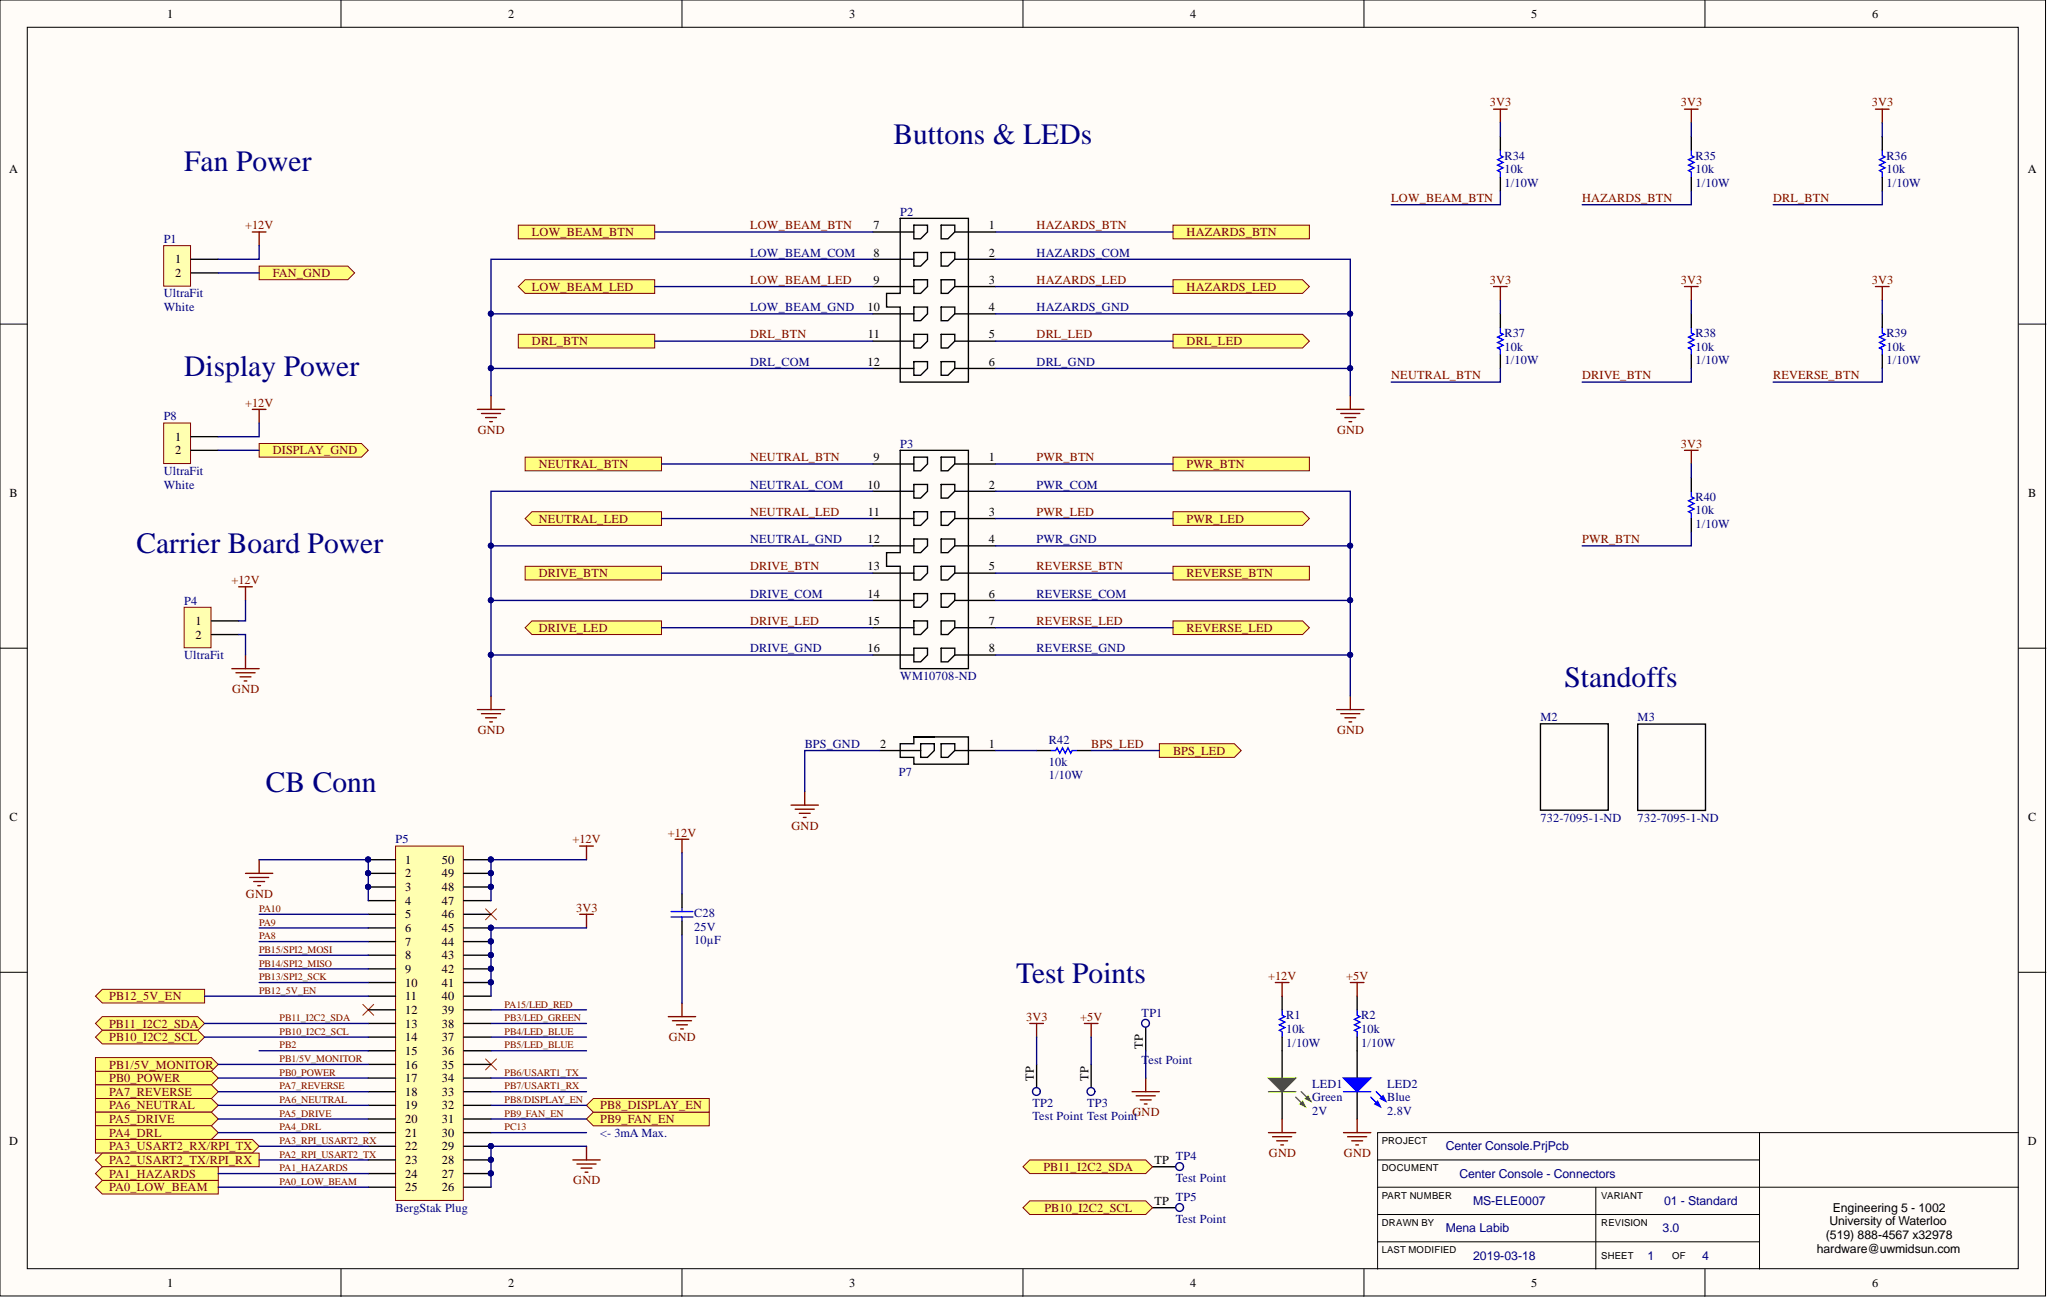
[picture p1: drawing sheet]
<svg xmlns="http://www.w3.org/2000/svg" width="381mm" height="241mm" viewBox="0 0 381 241" stroke-linecap="round" stroke-linejoin="round" font-family="sans-serif">
<defs><g id="words">
<g font-size="5.5" fill="#000080">
<text x="166.2" y="26.7">Buttons &amp; LEDs</text>
<text x="34.3" y="31.8">Fan Power</text>
<text x="34.3" y="69.8">Display Power</text>
<text x="25.4" y="102.8">Carrier Board Power</text>
<text x="291" y="127.7">Standoffs</text>
<text x="49.5" y="147.2">CB Conn</text>
<text x="189" y="182.7">Test Points</text>
</g>
<g font-size="2.3">
<text x="31.1" y="3.3">1</text>
<text x="94.6" y="3.3">2</text>
<text x="158" y="3.3">3</text>
<text x="221.4" y="3.3">4</text>
<text x="284.9" y="3.3">5</text>
<text x="348.3" y="3.3">6</text>
<text x="1.7" y="32.1">A</text>
<text x="377.2" y="32.1">A</text>
<text x="162.5" y="42.6">7</text>
<text x="162.5" y="47.7">8</text>
<text x="184" y="42.6">1</text>
<text x="184" y="47.7">2</text>
<text x="32.6" y="49">1</text>
<text x="32.6" y="51.5">2</text>
<text x="162.5" y="52.8">9</text>
<text x="184" y="52.8">3</text>
<text x="161.4" y="57.8">10</text>
<text x="184" y="57.8">4</text>
<text x="161.5" y="62.9">11</text>
<text x="184" y="62.9">5</text>
<text x="161.4" y="68">12</text>
<text x="184" y="68">6</text>
<text x="32.6" y="81.9">1</text>
<text x="32.6" y="84.5">2</text>
<text x="162.5" y="85.7">9</text>
<text x="184" y="85.7">1</text>
<text x="1.8" y="92.4">B</text>
<text x="161.4" y="90.8">10</text>
<text x="161.5" y="95.9">11</text>
<text x="184" y="90.8">2</text>
<text x="184" y="95.9">3</text>
<text x="377.3" y="92.4">B</text>
<text x="161.4" y="101">12</text>
<text x="184" y="101">4</text>
<text x="161.4" y="106">13</text>
<text x="184" y="106">5</text>
<text x="161.4" y="111.1">14</text>
<text x="184" y="111.1">6</text>
<text x="36.4" y="116.2">1</text>
<text x="36.4" y="118.7">2</text>
<text x="161.4" y="116.2">15</text>
<text x="184" y="116.2">7</text>
<text x="161.4" y="121.3">16</text>
<text x="184" y="121.3">8</text>
<text x="163.7" y="139">2</text>
<text x="184" y="139">1</text>
<text x="1.8" y="152.6">C</text>
<text x="377.3" y="152.6">C</text>
<text x="75.4" y="160.6">1</text>
<text x="82.2" y="160.6">50</text>
<text x="75.4" y="163.1">2</text>
<text x="75.4" y="165.7">3</text>
<text x="82.2" y="165.7">48</text>
<text x="82.2" y="163.1">49</text>
<text x="75.4" y="168.2">4</text>
<text x="75.4" y="170.7">5</text>
<text x="75.4" y="173.3">6</text>
<text x="82.2" y="173.3">45</text>
<text x="82.2" y="170.7">46</text>
<text x="82.2" y="168.2">47</text>
<text x="75.4" y="175.8">7</text>
<text x="75.4" y="178.3">8</text>
<text x="82.2" y="178.3">43</text>
<text x="82.2" y="175.8">44</text>
<text x="75.4" y="180.9">9</text>
<text x="75.4" y="183.4">10</text>
<text x="75.4" y="186">11</text>
<text x="82.2" y="186">40</text>
<text x="82.2" y="183.4">41</text>
<text x="82.2" y="180.9">42</text>
<text x="75.4" y="188.5">12</text>
<text x="75.4" y="191">13</text>
<text x="82.2" y="191">38</text>
<text x="82.2" y="188.5">39</text>
<text x="75.4" y="193.6">14</text>
<text x="75.4" y="196.1">15</text>
<text x="82.2" y="196.1">36</text>
<text x="82.2" y="193.6">37</text>
<text x="212.6" y="195" transform="rotate(-90 212.6 195)">TP</text>
<text x="75.4" y="198.6">16</text>
<text x="75.4" y="201.2">17</text>
<text x="75.4" y="203.7">18</text>
<text x="82.2" y="203.7">33</text>
<text x="82.2" y="201.2">34</text>
<text x="82.2" y="198.6">35</text>
<text x="192.3" y="200.9" transform="rotate(-90 192.3 200.9)">TP</text>
<text x="202.5" y="200.9" transform="rotate(-90 202.5 200.9)">TP</text>
<text x="75.4" y="206.2">19</text>
<text x="75.4" y="208.8">20</text>
<text x="82.2" y="208.8">31</text>
<text x="82.2" y="206.2">32</text>
<text x="1.7" y="212.9">D</text>
<text x="75.4" y="211.3">21</text>
<text x="75.4" y="213.9">22</text>
<text x="82.2" y="213.9">29</text>
<text x="82.2" y="211.3">30</text>
<text x="377.2" y="212.9">D</text>
<text x="75.4" y="216.4">23</text>
<text x="75.4" y="218.9">24</text>
<text x="75.4" y="221.5">25</text>
<text x="82.2" y="221.5">26</text>
<text x="82.2" y="218.9">27</text>
<text x="82.2" y="216.4">28</text>
<text x="214.8" y="216.4">TP</text>
<text x="214.8" y="224">TP</text>
<text x="340.4" y="227.8">University of Waterloo</text>
<text x="340.9" y="225.3">Engineering 5 - 1002</text>
<text x="338" y="232.9">hardware@uwmidsun.com</text>
<text x="339.7" y="230.3">(519) 888-4567 x32978</text>
<text x="31.1" y="239.2">1</text>
<text x="94.6" y="239.2">2</text>
<text x="158" y="239.2">3</text>
<text x="221.4" y="239.2">4</text>
<text x="284.9" y="239.2">5</text>
<text x="348.3" y="239.2">6</text>
</g>
<g font-size="2.3" fill="#800000">
<text x="277.2" y="19.8">3V3</text>
<text x="312.7" y="19.8">3V3</text>
<text x="348.2" y="19.8">3V3</text>
<text x="258.8" y="37.5">LOW_BEAM_BTN</text>
<text x="294.3" y="37.5">HAZARDS_BTN</text>
<text x="329.9" y="37.5">DRL_BTN</text>
<text x="45.6" y="42.6">+12V</text>
<text x="99" y="43.9">LOW_BEAM_BTN</text>
<text x="139.6" y="42.6">LOW_BEAM_BTN</text>
<text x="192.8" y="42.6">HAZARDS_BTN</text>
<text x="220.8" y="43.9">HAZARDS_BTN</text>
<text x="50.7" y="51.5">FAN_GND</text>
<text x="139.6" y="52.8">LOW_BEAM_LED</text>
<text x="192.8" y="52.8">HAZARDS_LED</text>
<text x="277.2" y="52.8">3V3</text>
<text x="312.7" y="52.8">3V3</text>
<text x="348.2" y="52.8">3V3</text>
<text x="99" y="54">LOW_BEAM_LED</text>
<text x="220.8" y="54">HAZARDS_LED</text>
<text x="99" y="64.2">DRL_BTN</text>
<text x="139.6" y="62.9">DRL_BTN</text>
<text x="192.8" y="62.9">DRL_LED</text>
<text x="220.8" y="64.2">DRL_LED</text>
<text x="258.8" y="70.5">NEUTRAL_BTN</text>
<text x="294.3" y="70.5">DRIVE_BTN</text>
<text x="329.9" y="70.5">REVERSE_BTN</text>
<text x="45.6" y="75.6">+12V</text>
<text x="88.9" y="80.7">GND</text>
<text x="248.8" y="80.7">GND</text>
<text x="312.7" y="83.2">3V3</text>
<text x="50.7" y="84.5">DISPLAY_GND</text>
<text x="100.2" y="87">NEUTRAL_BTN</text>
<text x="139.6" y="85.7">NEUTRAL_BTN</text>
<text x="192.8" y="85.7">PWR_BTN</text>
<text x="220.8" y="87">PWR_BTN</text>
<text x="139.6" y="95.9">NEUTRAL_LED</text>
<text x="192.8" y="95.9">PWR_LED</text>
<text x="100.2" y="97.2">NEUTRAL_LED</text>
<text x="220.8" y="97.2">PWR_LED</text>
<text x="294.3" y="101">PWR_BTN</text>
<text x="100.2" y="107.3">DRIVE_BTN</text>
<text x="139.6" y="106">DRIVE_BTN</text>
<text x="192.8" y="106">REVERSE_BTN</text>
<text x="220.8" y="107.3">REVERSE_BTN</text>
<text x="43.1" y="108.6">+12V</text>
<text x="100.2" y="117.5">DRIVE_LED</text>
<text x="139.6" y="116.2">DRIVE_LED</text>
<text x="192.8" y="116.2">REVERSE_LED</text>
<text x="220.8" y="117.5">REVERSE_LED</text>
<text x="43.2" y="128.9">GND</text>
<text x="88.9" y="136.5">GND</text>
<text x="248.8" y="136.5">GND</text>
<text x="203" y="139">BPS_LED</text>
<text x="218.2" y="140.3">BPS_LED</text>
<text x="124.3" y="155.5">+12V</text>
<text x="147.3" y="154.2">GND</text>
<text x="106.5" y="156.8">+12V</text>
<text x="45.8" y="166.9">GND</text>
<text x="107.2" y="169.5">3V3</text>
<text x="20.3" y="186">PB12_5V_EN</text>
<text x="235.9" y="182.1">+12V</text>
<text x="250.4" y="182.1">+5V</text>
<text x="20.3" y="191">PB11_I2C2_SDA</text>
<text x="190.9" y="189.8">3V3</text>
<text x="201" y="189.8">+5V</text>
<text x="20.3" y="193.6">PB10_I2C2_SCL</text>
<text x="124.4" y="193.6">GND</text>
<text x="20.3" y="201.2">PB0_POWER</text>
<text x="20.3" y="203.7">PA7_REVERSE</text>
<text x="20.3" y="198.6">PB1/5V_MONITOR</text>
<text x="20.3" y="206.2">PA6_NEUTRAL</text>
<text x="20.3" y="208.8">PA5_DRIVE</text>
<text x="111.6" y="208.8">PB9_FAN_EN</text>
<text x="111.6" y="206.2">PB8_DISPLAY_EN</text>
<text x="210.7" y="207.5">GND</text>
<text x="20.3" y="211.3">PA4_DRL</text>
<text x="20.3" y="213.9">PA3_USART2_RX/RPI_TX</text>
<text x="236.1" y="215.1">GND</text>
<text x="250" y="215.1">GND</text>
<text x="20.3" y="216.4">PA2_USART2_TX/RPI_RX</text>
<text x="20.3" y="221.5">PA0_LOW_BEAM</text>
<text x="20.3" y="218.9">PA1_HAZARDS</text>
<text x="106.7" y="220.2">GND</text>
<text x="194.1" y="217.7">PB11_I2C2_SDA</text>
<text x="194.3" y="225.3">PB10_I2C2_SCL</text>
</g>
<g font-size="2.3" fill="#000080">
<text x="279.9" y="29.7">R34</text>
<text x="315.4" y="29.7">R35</text>
<text x="350.9" y="29.7">R36</text>
<text x="279.9" y="32.2">10k</text>
<text x="279.9" y="34.8">1/10W</text>
<text x="315.4" y="32.2">10k</text>
<text x="315.4" y="34.8">1/10W</text>
<text x="350.9" y="32.2">10k</text>
<text x="350.9" y="34.8">1/10W</text>
<text x="167.5" y="40.1">P2</text>
<text x="30.4" y="45.2">P1</text>
<text x="139.6" y="47.7">LOW_BEAM_COM</text>
<text x="192.8" y="47.7">HAZARDS_COM</text>
<text x="30.4" y="55.3">UltraFit</text>
<text x="30.4" y="57.8">White</text>
<text x="139.6" y="57.8">LOW_BEAM_GND</text>
<text x="192.8" y="57.8">HAZARDS_GND</text>
<text x="279.9" y="65.2">10k</text>
<text x="279.9" y="62.7">R37</text>
<text x="315.4" y="65.2">10k</text>
<text x="315.4" y="62.7">R38</text>
<text x="350.9" y="65.2">10k</text>
<text x="350.9" y="62.7">R39</text>
<text x="139.6" y="68">DRL_COM</text>
<text x="192.8" y="68">DRL_GND</text>
<text x="279.9" y="67.7">1/10W</text>
<text x="315.4" y="67.7">1/10W</text>
<text x="350.9" y="67.7">1/10W</text>
<text x="30.4" y="78.1">P8</text>
<text x="167.5" y="83.2">P3</text>
<text x="30.4" y="88.3">UltraFit</text>
<text x="30.4" y="90.8">White</text>
<text x="139.6" y="90.8">NEUTRAL_COM</text>
<text x="192.8" y="90.8">PWR_COM</text>
<text x="315.4" y="95.6">10k</text>
<text x="315.4" y="93.1">R40</text>
<text x="139.6" y="101">NEUTRAL_GND</text>
<text x="192.8" y="101">PWR_GND</text>
<text x="315.4" y="98.2">1/10W</text>
<text x="34.3" y="112.4">P4</text>
<text x="139.6" y="111.1">DRIVE_COM</text>
<text x="192.8" y="111.1">REVERSE_COM</text>
<text x="34.3" y="122.5">UltraFit</text>
<text x="139.6" y="121.3">DRIVE_GND</text>
<text x="192.8" y="121.3">REVERSE_GND</text>
<text x="167.5" y="126.3">WM10708-ND</text>
<text x="286.6" y="134">M2</text>
<text x="304.7" y="134.1">M3</text>
<text x="149.7" y="139">BPS_GND</text>
<text x="195.1" y="142.3">10k</text>
<text x="195.1" y="138.3">R42</text>
<text x="167.2" y="144.3">P7</text>
<text x="195.1" y="144.9">1/10W</text>
<text x="286.6" y="152.7">732-7095-1-ND</text>
<text x="304.7" y="152.8">732-7095-1-ND</text>
<text x="73.6" y="156.8">P5</text>
<text x="129.2" y="173">25V</text>
<text x="129.2" y="170.5">C28</text>
<text x="129.2" y="175.6">10µF</text>
<text x="212.4" y="189">TP1</text>
<text x="239.3" y="189.5">R1</text>
<text x="253.2" y="189.5">R2</text>
<text x="212.4" y="197.9">T</text>
<text x="213.7" y="197.9">est Point</text>
<text x="239.3" y="192">10k</text>
<text x="239.3" y="194.6">1/10W</text>
<text x="253.2" y="192">10k</text>
<text x="253.2" y="194.6">1/10W</text>
<text x="244.1" y="202.2">LED1</text>
<text x="258.1" y="202.2">LED2</text>
<text x="192.1" y="205.7">TP2</text>
<text x="192.1" y="208.3">Test Point Test Point</text>
<text x="202.2" y="205.7">TP3</text>
<text x="244.1" y="204.7">Green</text>
<text x="244.1" y="207.3">2V</text>
<text x="258.1" y="204.7">Blue</text>
<text x="258.1" y="207.3">2.8V</text>
<text x="111.6" y="211.3">&lt;- 3mA Max.</text>
<text x="218.7" y="215.6">TP4</text>
<text x="269" y="213.9">Center Console.PrjPcb</text>
<text x="218.7" y="219.7">Test Point</text>
<text x="271.5" y="218.9">Center Console - Connectors</text>
<text x="73.6" y="225.3">BergStak Plug</text>
<text x="218.7" y="223.2">TP5</text>
<text x="218.7" y="227.3">Test Point</text>
<text x="274" y="224">MS-ELE0007</text>
<text x="309.6" y="224">01 - Standard</text>
<text x="269" y="229.1">Mena Labib</text>
<text x="309.3" y="229.1">3.0</text>
<text x="274" y="234.2">2019-03-18</text>
<text x="306.5" y="234.2">1</text>
<text x="316.7" y="234.2">4</text>
</g>
<g font-size="1.9" fill="#800000">
<text x="48.2" y="169.5">PA10</text>
<text x="48.2" y="172.1">PA9</text>
<text x="48.2" y="174.6">PA8</text>
<text x="48.2" y="177.2">PB15/SPI2_MOSI</text>
<text x="48.2" y="179.7">PB14/SPI2_MISO</text>
<text x="48.2" y="182.2">PB13/SPI2_SCK</text>
<text x="48.2" y="184.8">PB12_5V_EN</text>
<text x="52" y="189.8">PB11_I2C2_SDA</text>
<text x="93.9" y="187.3">PA15/LED_RED</text>
<text x="93.9" y="189.8">PB3/LED_GREEN</text>
<text x="52" y="192.4">PB10_I2C2_SCL</text>
<text x="52" y="194.9">PB2</text>
<text x="52" y="197.5">PB1/5V_MONITOR</text>
<text x="93.9" y="192.4">PB4/LED_BLUE</text>
<text x="93.9" y="194.9">PB5/LED_BLUE</text>
<text x="52" y="200">PB0_POWER</text>
<text x="52" y="202.5">PA7_REVERSE</text>
<text x="93.9" y="200">PB6/USART1_TX</text>
<text x="93.9" y="202.5">PB7/USART1_RX</text>
<text x="52" y="205.1">PA6_NEUTRAL</text>
<text x="52" y="207.6">PA5_DRIVE</text>
<text x="93.9" y="205.1">PB8/DISPLAY_EN</text>
<text x="93.9" y="207.6">PB9_FAN_EN</text>
<text x="52" y="210.1">PA4_DRL</text>
<text x="52" y="212.7">PA3_RPI_USART2_RX</text>
<text x="52" y="215.2">PA2_RPI_USART2_TX</text>
<text x="93.9" y="210.1">PC13</text>
<text x="52" y="217.7">PA1_HAZARDS</text>
<text x="52" y="220.3">PA0_LOW_BEAM</text>
</g>
<g font-size="1.8">
<text x="257" y="212.7">PROJECT</text>
<text x="257" y="217.7">DOCUMENT</text>
<text x="257" y="227.9">DRAWN BY</text>
<text x="257" y="222.8">PART NUMBER</text>
<text x="297.9" y="227.9">REVISION</text>
<text x="297.9" y="222.8">VARIANT</text>
<text x="257" y="233">LAST MODIFIED</text>
<text x="297.9" y="234">SHEET</text>
<text x="311.1" y="234">OF</text>
</g>
</g></defs>
<g fill="#fffcf8" stroke="#000" stroke-width=".19">
<path d="M0 0h380.5v240.9h-380.5z"/>
<path d="M5.1 5.1h370.4v230.8h-370.4z"/>
</g>
<g fill="none" stroke="#000" stroke-width=".19">
<path d="M63.4 0v5.1M126.9 0v5.1M190.3 0v5.1M253.7 0v5.1M317.2 0v5.1M0 60.3h5.1M375.5 60.3h5.1M0 120.5h5.1M375.5 120.5h5.1M0 180.8h5.1M375.5 180.8h5.1M256.3 215.6h71"/>
<path d="M327.3 210.6h-71v25.3M327.3 210.6v25.3M327.3 210.6h48.2M63.4 235.9v5.1M126.9 235.9v5.1M190.3 235.9v5.1M253.7 235.9v5.1M256.3 230.9h71M256.3 220.7h119.2M256.3 225.8h71M296.9 220.7v15.2M317.2 235.9v5.1"/>
</g>
<g fill="none" stroke="#000" stroke-width=".25">
<path d="M162.4 43.1h7.6M162.4 48.2h7.6M162.4 53.3h7.6M162.4 58.3h7.6M167.5 40.6h12.7v30.4h-12.7v-13.9h-2.6v-2.6h2.6zM170 41.9h2.5v1.2l-1.2 1.3h-1.3zM170 46.9h2.5v1.3l-1.2 1.3h-1.3zM170 52h2.5v1.3l-1.2 1.2h-1.3zM170 57.1h2.5v1.2l-1.2 1.3h-1.3zM175.1 41.9h2.5v1.2l-1.2 1.3h-1.3zM175.1 46.9h2.5v1.3l-1.2 1.3h-1.3zM175.1 52h2.5v1.3l-1.2 1.2h-1.3z"/>
<path d="M175.1 57.1h2.5v1.2l-1.2 1.3h-1.3zM177.6 43.1h7.6M177.6 48.2h7.6M177.6 53.3h7.6M177.6 58.3h7.6M162.4 63.4h7.6M162.4 68.5h7.6M170 62.2h2.5v1.2l-1.2 1.3h-1.3zM170 67.2h2.5v1.3l-1.2 1.3h-1.3zM175.1 62.2h2.5v1.2l-1.2 1.3h-1.3zM175.1 67.2h2.5v1.3l-1.2 1.3h-1.3zM177.6 63.4h7.6"/>
<path d="M177.6 68.5h7.6M162.4 86.3h7.6M162.4 91.3h7.6M162.4 96.4h7.6M167.5 83.7h12.7v40.6h-12.7v-19h-2.6v-2.6h2.6zM170 85h2.5v1.3l-1.2 1.2h-1.3zM170 90.1h2.5v1.2l-1.2 1.3h-1.3zM170 95.1h2.5v1.3l-1.2 1.3h-1.3zM175.1 85h2.5v1.3l-1.2 1.2h-1.3zM175.1 90.1h2.5v1.2l-1.2 1.3h-1.3zM175.1 95.1h2.5v1.3l-1.2 1.3h-1.3zM177.6 86.3h7.6"/>
<path d="M177.6 91.3h7.6M177.6 96.4h7.6M162.4 101.5h7.6M162.4 106.5h7.6M162.4 111.6h7.6M162.4 116.7h7.6M170 100.2h2.5v1.3l-1.2 1.2h-1.3zM170 105.3h2.5v1.2l-1.2 1.3h-1.3zM170 110.4h2.5v1.2l-1.2 1.3h-1.3zM170 115.4h2.5v1.3l-1.2 1.3h-1.3zM175.1 100.2h2.5v1.3l-1.2 1.2h-1.3zM175.1 105.3h2.5v1.2l-1.2 1.3h-1.3z"/>
<path d="M175.1 110.4h2.5v1.2l-1.2 1.3h-1.3zM175.1 115.4h2.5v1.3l-1.2 1.3h-1.3zM177.6 101.5h7.6M177.6 106.5h7.6M177.6 111.6h7.6M177.6 116.7h7.6M162.4 121.8h7.6M170 120.5h2.5v1.3l-1.2 1.2h-1.3zM175.1 120.5h2.5v1.3l-1.2 1.2h-1.3zM177.6 121.8h7.6"/>
</g>
<g fill="#ffff80" stroke="#800000" stroke-width=".19">
<path d="M96.4 41.9h25.4v2.5h-25.4z" fill-rule="evenodd"/>
<path d="M218.2 41.9h25.4v2.5h-25.4z" fill-rule="evenodd"/>
<path d="M96.4 53.3l1.3-1.3h24.1v2.5h-24.1z" fill-rule="evenodd"/>
<path d="M218.2 52h24.1l1.3 1.3-1.3 1.2h-24.1z" fill-rule="evenodd"/>
<path d="M218.2 62.2h24.1l1.3 1.2-1.3 1.3h-24.1z" fill-rule="evenodd"/>
<path d="M96.4 62.2h25.4v2.5h-25.4z" fill-rule="evenodd"/>
<path d="M97.7 85h25.4v2.5h-25.4z" fill-rule="evenodd"/>
<path d="M218.2 85h25.4v2.5h-25.4z" fill-rule="evenodd"/>
<path d="M97.7 96.4l1.3-1.3h24.1v2.6h-24.1z" fill-rule="evenodd"/>
<path d="M218.2 95.1h24.1l1.3 1.3-1.3 1.3h-24.1z" fill-rule="evenodd"/>
<path d="M97.7 105.3h25.4v2.5h-25.4z" fill-rule="evenodd"/>
<path d="M218.2 105.3h25.4v2.5h-25.4z" fill-rule="evenodd"/>
<path d="M97.7 116.7l1.3-1.3h24.1v2.6h-24.1z" fill-rule="evenodd"/>
<path d="M218.2 115.4h24.1l1.3 1.3-1.3 1.3h-24.1z" fill-rule="evenodd"/>
</g>
<g fill="none" stroke="#800000" stroke-width=".25">
<path d="M48.2 159.8v2.6M107.8 157.3h2.6M109.1 157.3v2.5M45.7 162.4h5M46.4 163.1h3.6M47.2 163.9h2M48 164.6h.5M107.8 170h2.6M109.1 170v2.5M106.6 215.6h5M107.3 216.4h3.6M108.1 217.2h2"/>
<path d="M108.9 217.9h.5M109.1 213.1v2.5"/>
</g>
<path d="M90.3 169l2.1 2M92.4 169l-2.1 2M67.5 186.7l2 2M69.5 186.7l-2 2M90.3 196.9l2.1 2M92.4 196.9l-2.1 2" fill="none" stroke="#f00" stroke-width=".19"/>
<path d="M73.6 157.3h12.6v65.9h-12.6z" fill="#ffffb0" stroke="#800000" stroke-width=".19"/>
<g fill="none" stroke="#000" stroke-width=".25">
<path d="M68.5 159.8h5.1M86.3 159.8h5M68.5 162.4h5.1M68.5 164.9h5.1M68.5 167.4h5.1M68.5 170h5.1M68.5 172.5h5.1M68.5 175h5.1M68.5 177.6h5.1M86.3 162.4h5M86.3 164.9h5M86.3 167.4h5"/>
<path d="M86.3 170h5M86.3 172.5h5M86.3 175h5M86.3 177.6h5M68.5 180.1h5.1M68.5 182.7h5.1M68.5 185.2h5.1M68.5 187.7h5.1M68.5 190.3h5.1M68.5 192.8h5.1M68.5 195.3h5.1M68.5 197.9h5.1"/>
<path d="M86.3 180.1h5M86.3 182.7h5M86.3 185.2h5M86.3 187.7h5M86.3 190.3h5M86.3 192.8h5M86.3 195.3h5M86.3 197.9h5M68.5 200.4h5.1M68.5 202.9h5.1M68.5 205.5h5.1M68.5 208h5.1"/>
<path d="M68.5 210.6h5.1M68.5 213.1h5.1M68.5 215.6h5.1M68.5 218.2h5.1M86.3 200.4h5M86.3 202.9h5M86.3 205.5h5M86.3 208h5M86.3 210.6h5M86.3 213.1h5M86.3 215.6h5M86.3 218.2h5"/>
<path d="M68.5 220.7h5.1M86.3 220.7h5"/>
</g>
<g fill="#000080" stroke="#000080" stroke-width=".19">
<circle cx="68.5" cy="159.8" r=".47"/>
<circle cx="68.5" cy="162.3" r=".47"/>
<circle cx="68.5" cy="164.9" r=".47"/>
<circle cx="91.3" cy="218.1" r=".47"/>
<circle cx="91.3" cy="215.6" r=".47"/>
<circle cx="91.3" cy="213.1" r=".47"/>
<circle cx="91.3" cy="182.6" r=".47"/>
<circle cx="91.3" cy="180.1" r=".47"/>
<circle cx="91.3" cy="177.5" r=".47"/>
<circle cx="91.3" cy="175" r=".47"/>
<circle cx="91.3" cy="172.5" r=".47"/>
<circle cx="91.3" cy="164.9" r=".47"/>
<circle cx="91.3" cy="162.3" r=".47"/>
<circle cx="91.3" cy="159.8" r=".47"/>
</g>
<g fill="#ffff80" stroke="#800000" stroke-width=".19">
<path d="M17.8 199.1h21.5l1.3 1.3-1.3 1.3h-21.5z" fill-rule="evenodd"/>
<path d="M17.8 201.7h21.5l1.3 1.2-1.3 1.3h-21.5z" fill-rule="evenodd"/>
<path d="M17.8 204.2h21.5l1.3 1.3-1.3 1.3h-21.5z" fill-rule="evenodd"/>
<path d="M17.8 206.8h21.5l1.3 1.2-1.3 1.3h-21.5z" fill-rule="evenodd"/>
<path d="M17.8 209.3h21.5l1.3 1.3-1.3 1.2h-21.5z" fill-rule="evenodd"/>
<path d="M17.8 211.8h29.1l1.3 1.3-1.3 1.3h-29.1z" fill-rule="evenodd"/>
<path d="M17.8 215.6l1.2-1.2h29.2v2.5h-29.2z" fill-rule="evenodd"/>
</g>
<path d="M30.4 45.7h5v7.5h-5z" fill="#ffffb0" stroke="#800000" stroke-width=".19"/>
<path d="M35.5 48.2h5.1M35.5 50.7h5.1" fill="none" stroke="#000" stroke-width=".25"/>
<path d="M46.9 43.1h2.6M48.2 43.1v2.6" fill="none" stroke="#800000" stroke-width=".25"/>
<path d="M34.3 112.9h5v7.5h-5z" fill="#ffffb0" stroke="#800000" stroke-width=".19"/>
<path d="M39.3 115.4h5.1M39.3 118h5.1" fill="none" stroke="#000" stroke-width=".25"/>
<path d="M44.4 109.1h2.5M45.7 109.1v2.5M43.1 124.3h5.1M43.9 125.1h3.6M44.7 125.8h2M45.4 126.6h.5M45.7 121.8v2.5" fill="none" stroke="#800000" stroke-width=".25"/>
<path d="M17.8 196.6h21.5l1.3 1.3-1.3 1.2h-21.5z" fill-rule="evenodd" fill="#ffff80" stroke="#800000" stroke-width=".19"/>
<path d="M191.6 190.3h2.5M192.8 190.3v2.5" fill="none" stroke="#800000" stroke-width=".25"/>
<path d="M192.8 197.9v5" fill="none" stroke="#000" stroke-width=".25"/>
<circle cx="192.8" cy="202.9" r=".72" fill="#fffcf8" stroke="#000080" stroke-width=".25"/>
<path d="M214.4 224.5h5.1" fill="none" stroke="#000" stroke-width=".25"/>
<circle cx="219.5" cy="224.5" r=".72" fill="#fffcf8" stroke="#000080" stroke-width=".25"/>
<path d="M214.4 216.9h5.1" fill="none" stroke="#000" stroke-width=".25"/>
<circle cx="219.5" cy="216.9" r=".72" fill="#fffcf8" stroke="#000080" stroke-width=".25"/>
<path d="M213.1 190.3v5" fill="none" stroke="#000" stroke-width=".25"/>
<circle cx="213.1" cy="190.2" r=".72" fill="#fffcf8" stroke="#000080" stroke-width=".25"/>
<path d="M201.7 190.3h2.6M203 190.3v2.5M210.6 202.9h5.1M211.4 203.7h3.5M212.1 204.5h2.1M212.9 205.2h.5M213.1 200.4v2.5" fill="none" stroke="#800000" stroke-width=".25"/>
<path d="M203 197.9v5" fill="none" stroke="#000" stroke-width=".25"/>
<circle cx="203" cy="202.9" r=".72" fill="#fffcf8" stroke="#000080" stroke-width=".25"/>
<g fill="#ffff80" stroke="#800000" stroke-width=".19">
<path d="M190.3 224.5l1.3-1.3h21.5l1.3 1.3-1.3 1.3h-21.5z" fill-rule="evenodd"/>
<path d="M190.3 216.9l1.3-1.3h21.5l1.3 1.3-1.3 1.3h-21.5z" fill-rule="evenodd"/>
</g>
<path d="M238.5 195.3v5.1M238.5 202.9v5.1" fill="none" stroke="#000" stroke-width=".25"/>
<path d="M236 200.4h5.1l-2.6 2.5z" fill="#0f0"/>
<path d="M236 200.4h5.1l-2.6 2.5zM241.1 204l1.7 1.7M242.1 202.9l1.7 1.8" fill="none" stroke="#0f0" stroke-width=".25"/>
<path d="M241.8 205.2l.5-.5 .5 1z" fill="#0f0"/>
<path d="M241.8 205.2l.5-.5 .5 1z" fill="none" stroke="#0f0" stroke-width=".25"/>
<path d="M242.8 204.2l.5-.5 .5 1z" fill="#0f0"/>
<path d="M236 202.9h5.1M242.8 204.2l.5-.5 .5 1z" fill="none" stroke="#0f0" stroke-width=".25"/>
<g fill="none" stroke="#800000" stroke-width=".25">
<path d="M237.3 182.7h2.5M238.5 182.7v2.5M251.2 182.7h2.5M252.5 182.7v2.5M236 210.6h5.1M236.7 211.3h3.6M237.5 212.1h2M238.3 212.8h.5M238.5 208v2.6M249.9 210.6h5.1M250.7 211.3h3.6M251.5 212.1h2"/>
<path d="M252.2 212.8h.5M252.5 208v2.6"/>
</g>
<path d="M238.5 187.7v1l.5 .3-1 .5 1 .5-1 .5 1 .5-1 .5 .5 .3v1M252.5 187.7v1l.5 .3-1 .5 1 .5-1 .5 1 .5-1 .5 .5 .3v1" fill="none" stroke="#00f" stroke-width=".25"/>
<path d="M238.5 185.2v2.5M238.5 192.8v2.5M252.5 185.2v2.5M252.5 192.8v7.6M252.5 202.9v5.1" fill="none" stroke="#000" stroke-width=".25"/>
<path d="M249.9 200.4h5.1l-2.5 2.5z" fill="#00f"/>
<path d="M249.9 200.4h5.1l-2.5 2.5zM255 204l1.8 1.7M256 202.9l1.8 1.8" fill="none" stroke="#00f" stroke-width=".25"/>
<path d="M255.8 205.2l.5-.5 .5 1z" fill="#00f"/>
<path d="M255.8 205.2l.5-.5 .5 1z" fill="none" stroke="#00f" stroke-width=".25"/>
<path d="M256.8 204.2l.5-.5 .5 1z" fill="#00f"/>
<path d="M249.9 202.9h5.1M256.8 204.2l.5-.5 .5 1z" fill="none" stroke="#00f" stroke-width=".25"/>
<g fill="#ffff80" stroke="#800000" stroke-width=".19">
<path d="M17.8 190.3l1.2-1.3h17.8l1.3 1.3-1.3 1.2h-17.8z" fill-rule="evenodd"/>
<path d="M17.8 192.8l1.2-1.3h17.8l1.3 1.3-1.3 1.3h-17.8z" fill-rule="evenodd"/>
<path d="M17.8 220.7l1.2-1.3h21.6v2.6h-21.6z" fill-rule="evenodd"/>
<path d="M17.8 218.2l1.2-1.3h21.6v2.5h-21.6z" fill-rule="evenodd"/>
<path d="M109.1 208l1.3-1.2h21.5v2.5h-21.5z" fill-rule="evenodd"/>
</g>
<path d="M124.8 170.5h4.1M124.8 169.5h4.1M126.9 168.7v.8M126.9 170.5v.7" fill="none" stroke="#00f" stroke-width=".25"/>
<path d="M126.9 166.2v2.5M126.9 171.2v2.6" fill="none" stroke="#000" stroke-width=".25"/>
<path d="M125.6 156h2.5M126.9 156v2.6M124.3 189h5.1M125.1 189.8h3.5M125.9 190.5h2M126.6 191.3h.5M126.9 186.5v2.5" fill="none" stroke="#800000" stroke-width=".25"/>
<path d="M48.2 49.5h16.5l1.3 1.2-1.3 1.3h-16.5z" fill-rule="evenodd" fill="#ffff80" stroke="#800000" stroke-width=".19"/>
<g fill="none" stroke="#800000" stroke-width=".25">
<path d="M277.8 53.3h2.6M279.1 53.3v2.5M88.8 76.1h5.1M89.6 76.9h3.5M90.3 77.6h2.1M91.1 78.4h.5M91.3 73.6v2.5M248.7 76.1h5M249.4 76.9h3.6M250.2 77.6h2M251 78.4h.5M251.2 73.6v2.5"/>
<path d="M88.8 131.9h5.1M89.6 132.7h3.5M90.3 133.4h2.1M91.1 134.2h.5M91.3 129.4v2.5M248.7 131.9h5M249.4 132.7h3.6M250.2 133.4h2M251 134.2h.5M251.2 129.4v2.5M147.2 149.7h5M147.9 150.4h3.6"/>
<path d="M148.7 151.2h2M149.5 152h.5M149.7 147.1v2.6"/>
</g>
<path d="M279.1 60.9v1l.5 .3-1 .5 1 .5-1 .5 1 .5-1 .5 .5 .2v1.1" fill="none" stroke="#00f" stroke-width=".25"/>
<path d="M279.1 58.3v2.6M279.1 66v2.5M163.7 139.5h7.6M170 137h10.2v5.1h-10.2v-1.3h-2.5v-2.5h2.5v-1.3h3.8M171.3 138.3h2.5v1.2l-1.3 1.3h-1.2zM175.1 138.3h2.5v1.2l-1.2 1.3h-1.3zM177.6 139.5h7.6" fill="none" stroke="#000" stroke-width=".25"/>
<path d="M215.7 138.3h13.9l1.3 1.2-1.3 1.3h-13.9z" fill-rule="evenodd" fill="#ffff80" stroke="#800000" stroke-width=".19"/>
<path d="M279.1 27.9v1l.5 .3-1 .5 1 .5-1 .5 1 .5-1 .5 .5 .3v1M314.6 27.9v1l.6 .3-1.1 .5 1.1 .5-1.1 .5 1.1 .5-1.1 .5 .5 .3v1M350.2 27.9v1l.5 .3-1 .5 1 .5-1 .5 1 .5-1 .5 .5 .3v1M314.6 60.9v1l.6 .3-1.1 .5 1.1 .5-1.1 .5 1.1 .5-1.1 .5 .5 .2v1.1M350.2 60.9v1l.5 .3-1 .5 1 .5-1 .5 1 .5-1 .5 .5 .2v1.1M314.6 91.3v1l.6 .3-1.1 .5 1.1 .5-1.1 .5 1.1 .5-1.1 .5 .5 .3v1M195.4 139.5h1l.3-.5 .5 1 .5-1 .5 1 .5-1 .5 1 .2-.5h1.1" fill="none" stroke="#00f" stroke-width=".25"/>
<g fill="none" stroke="#000" stroke-width=".25">
<path d="M279.1 25.4v2.5M279.1 33v2.5M314.6 25.4v2.5M314.6 33v2.5M350.2 25.4v2.5M350.2 33v2.5M314.6 58.3v2.6M350.2 58.3v2.6M314.6 66v2.5M350.2 66v2.5M314.6 88.8v2.5M314.6 96.4v2.5"/>
<path d="M192.8 139.5h2.6M200.5 139.5h2.5"/>
</g>
<path d="M277.8 20.3h2.6M279.1 20.3v2.5M313.4 20.3h2.5M314.6 20.3v2.5M348.9 20.3h2.5M350.2 20.3v2.5M313.4 53.3h2.5M314.6 53.3v2.5M348.9 53.3h2.5M350.2 53.3v2.5M313.4 83.7h2.5M314.6 83.7v2.6" fill="none" stroke="#800000" stroke-width=".25"/>
<path d="M109.1 205.5l1.3-1.3h21.5v2.6h-21.5z" fill-rule="evenodd" fill="#ffff80" stroke="#800000" stroke-width=".19"/>
<path d="M30.4 78.6h5v7.6h-5z" fill="#ffffb0" stroke="#800000" stroke-width=".19"/>
<path d="M35.5 81.2h5.1M35.5 83.7h5.1" fill="none" stroke="#000" stroke-width=".25"/>
<path d="M46.9 76.1h2.6M48.2 76.1v2.5" fill="none" stroke="#800000" stroke-width=".25"/>
<path d="M48.2 82.4h19l1.3 1.3-1.3 1.3h-19z" fill-rule="evenodd" fill="#ffff80" stroke="#800000" stroke-width=".19"/>
<path d="M286.6 134.6h12.6v16h-12.6zM304.7 134.6h12.6v16.1h-12.6z" fill="none" stroke="#000" stroke-width=".25"/>
<path d="M17.8 185.2l1.2-1.3h19.1v2.6h-19.1z" fill-rule="evenodd" fill="#ffff80" stroke="#800000" stroke-width=".19"/>
<g fill="none" stroke="#000080" stroke-width=".25">
<path d="M279.1 35.5v2.6h-20.3M279.1 22.8v2.6M314.6 35.5v2.6h-20.3M314.6 22.8v2.6M350.2 35.5v2.6h-20.3M350.2 22.8v2.6M40.6 50.7h7.6M48.2 45.7v2.5h-7.6M121.8 43.1h40.6M121.8 53.3h40.6M162.4 58.3h-71.1v10.2M162.4 48.2h-71.1v10.1"/>
<path d="M185.2 58.3h66v10.2M185.2 48.2h66v10.1M185.2 43.1h33M185.2 53.3h33M279.1 55.8v2.5M314.6 55.8v2.5M350.2 55.8v2.5M48.2 78.6v2.6h-7.6M121.8 63.4h40.6M162.4 68.5h-71.1v5.1M185.2 68.5h66v5.1M185.2 63.4h33"/>
<path d="M279.1 68.5v2.5h-20.3M314.6 68.5v2.5h-20.3M350.2 68.5v2.5h-20.3M40.6 83.7h7.6M123.1 86.3h39.3M123.1 96.4h39.3M162.4 91.3h-71.1v10.2M185.2 91.3h66v20.3M185.2 86.3h33M185.2 96.4h33M314.6 98.9v2.6h-20.3M314.6 86.3v2.5"/>
<path d="M44.4 118h1.3v3.8M45.7 111.6v3.8h-1.3M123.1 106.5h39.3M123.1 116.7h39.3M162.4 111.6h-71.1v10.2M162.4 101.5h-71.1v10.1M185.2 111.6h66v17.8M185.2 106.5h33M185.2 116.7h33M185.2 101.5h66M162.4 121.8h-71.1v7.6M163.7 139.5h-14v7.6"/>
<path d="M185.2 121.8h66M185.2 139.5h7.6M203 139.5h12.7M48.2 159.8h20.3v7.6M109.1 159.8h-17.8v7.6M126.9 158.6v7.6M48.2 177.6h20.3M48.2 175h20.3M48.2 172.5h20.3M48.2 170h20.3M109.1 172.5h-17.8v12.7M126.9 173.8v12.7"/>
<path d="M38.1 190.3h30.4M38.1 192.8h30.4M38.1 185.2h30.4M40.6 197.9h27.9M48.2 195.3h20.3M48.2 182.7h20.3M48.2 180.1h20.3M91.3 190.3h17.8M91.3 192.8h17.8M91.3 195.3h17.8M91.3 187.7h17.8M192.8 192.8v5.1"/>
<path d="M203 192.8v5.1M213.1 195.3v5.1M40.6 210.6h27.9M40.6 208h27.9M40.6 205.5h27.9M40.6 202.9h27.9M40.6 200.4h27.9M40.6 218.2h27.9M48.2 215.6h20.3M48.2 213.1h20.3M91.3 210.6h17.8M91.3 208h17.8"/>
<path d="M91.3 205.5h17.8M91.3 202.9h17.8M91.3 200.4h17.8M109.1 213.1h-17.8v7.6M40.6 220.7h27.9"/>
</g>
<g fill="#000080" stroke="#000080" stroke-width=".19">
<circle cx="68.5" cy="164.9" r=".47"/>
<circle cx="68.5" cy="162.3" r=".47"/>
<circle cx="68.5" cy="159.8" r=".47"/>
<circle cx="91.3" cy="164.9" r=".47"/>
<circle cx="91.3" cy="162.3" r=".47"/>
<circle cx="91.3" cy="159.8" r=".47"/>
<circle cx="91.3" cy="172.5" r=".47"/>
<circle cx="91.3" cy="175" r=".47"/>
<circle cx="91.3" cy="177.5" r=".47"/>
<circle cx="91.3" cy="180.1" r=".47"/>
<circle cx="91.3" cy="182.6" r=".47"/>
<circle cx="91.3" cy="218.1" r=".47"/>
<circle cx="91.3" cy="215.6" r=".47"/>
<circle cx="91.3" cy="213.1" r=".47"/>
<circle cx="91.3" cy="68.5" r=".47"/>
<circle cx="91.3" cy="58.3" r=".47"/>
<circle cx="91.3" cy="121.7" r=".47"/>
<circle cx="91.3" cy="111.6" r=".47"/>
<circle cx="91.3" cy="101.4" r=".47"/>
<circle cx="251.2" cy="68.5" r=".47"/>
<circle cx="251.2" cy="58.3" r=".47"/>
<circle cx="251.2" cy="111.6" r=".47"/>
<circle cx="251.2" cy="121.7" r=".47"/>
<circle cx="251.2" cy="101.4" r=".47"/>
</g>
<use href="#words"/>
</svg>
